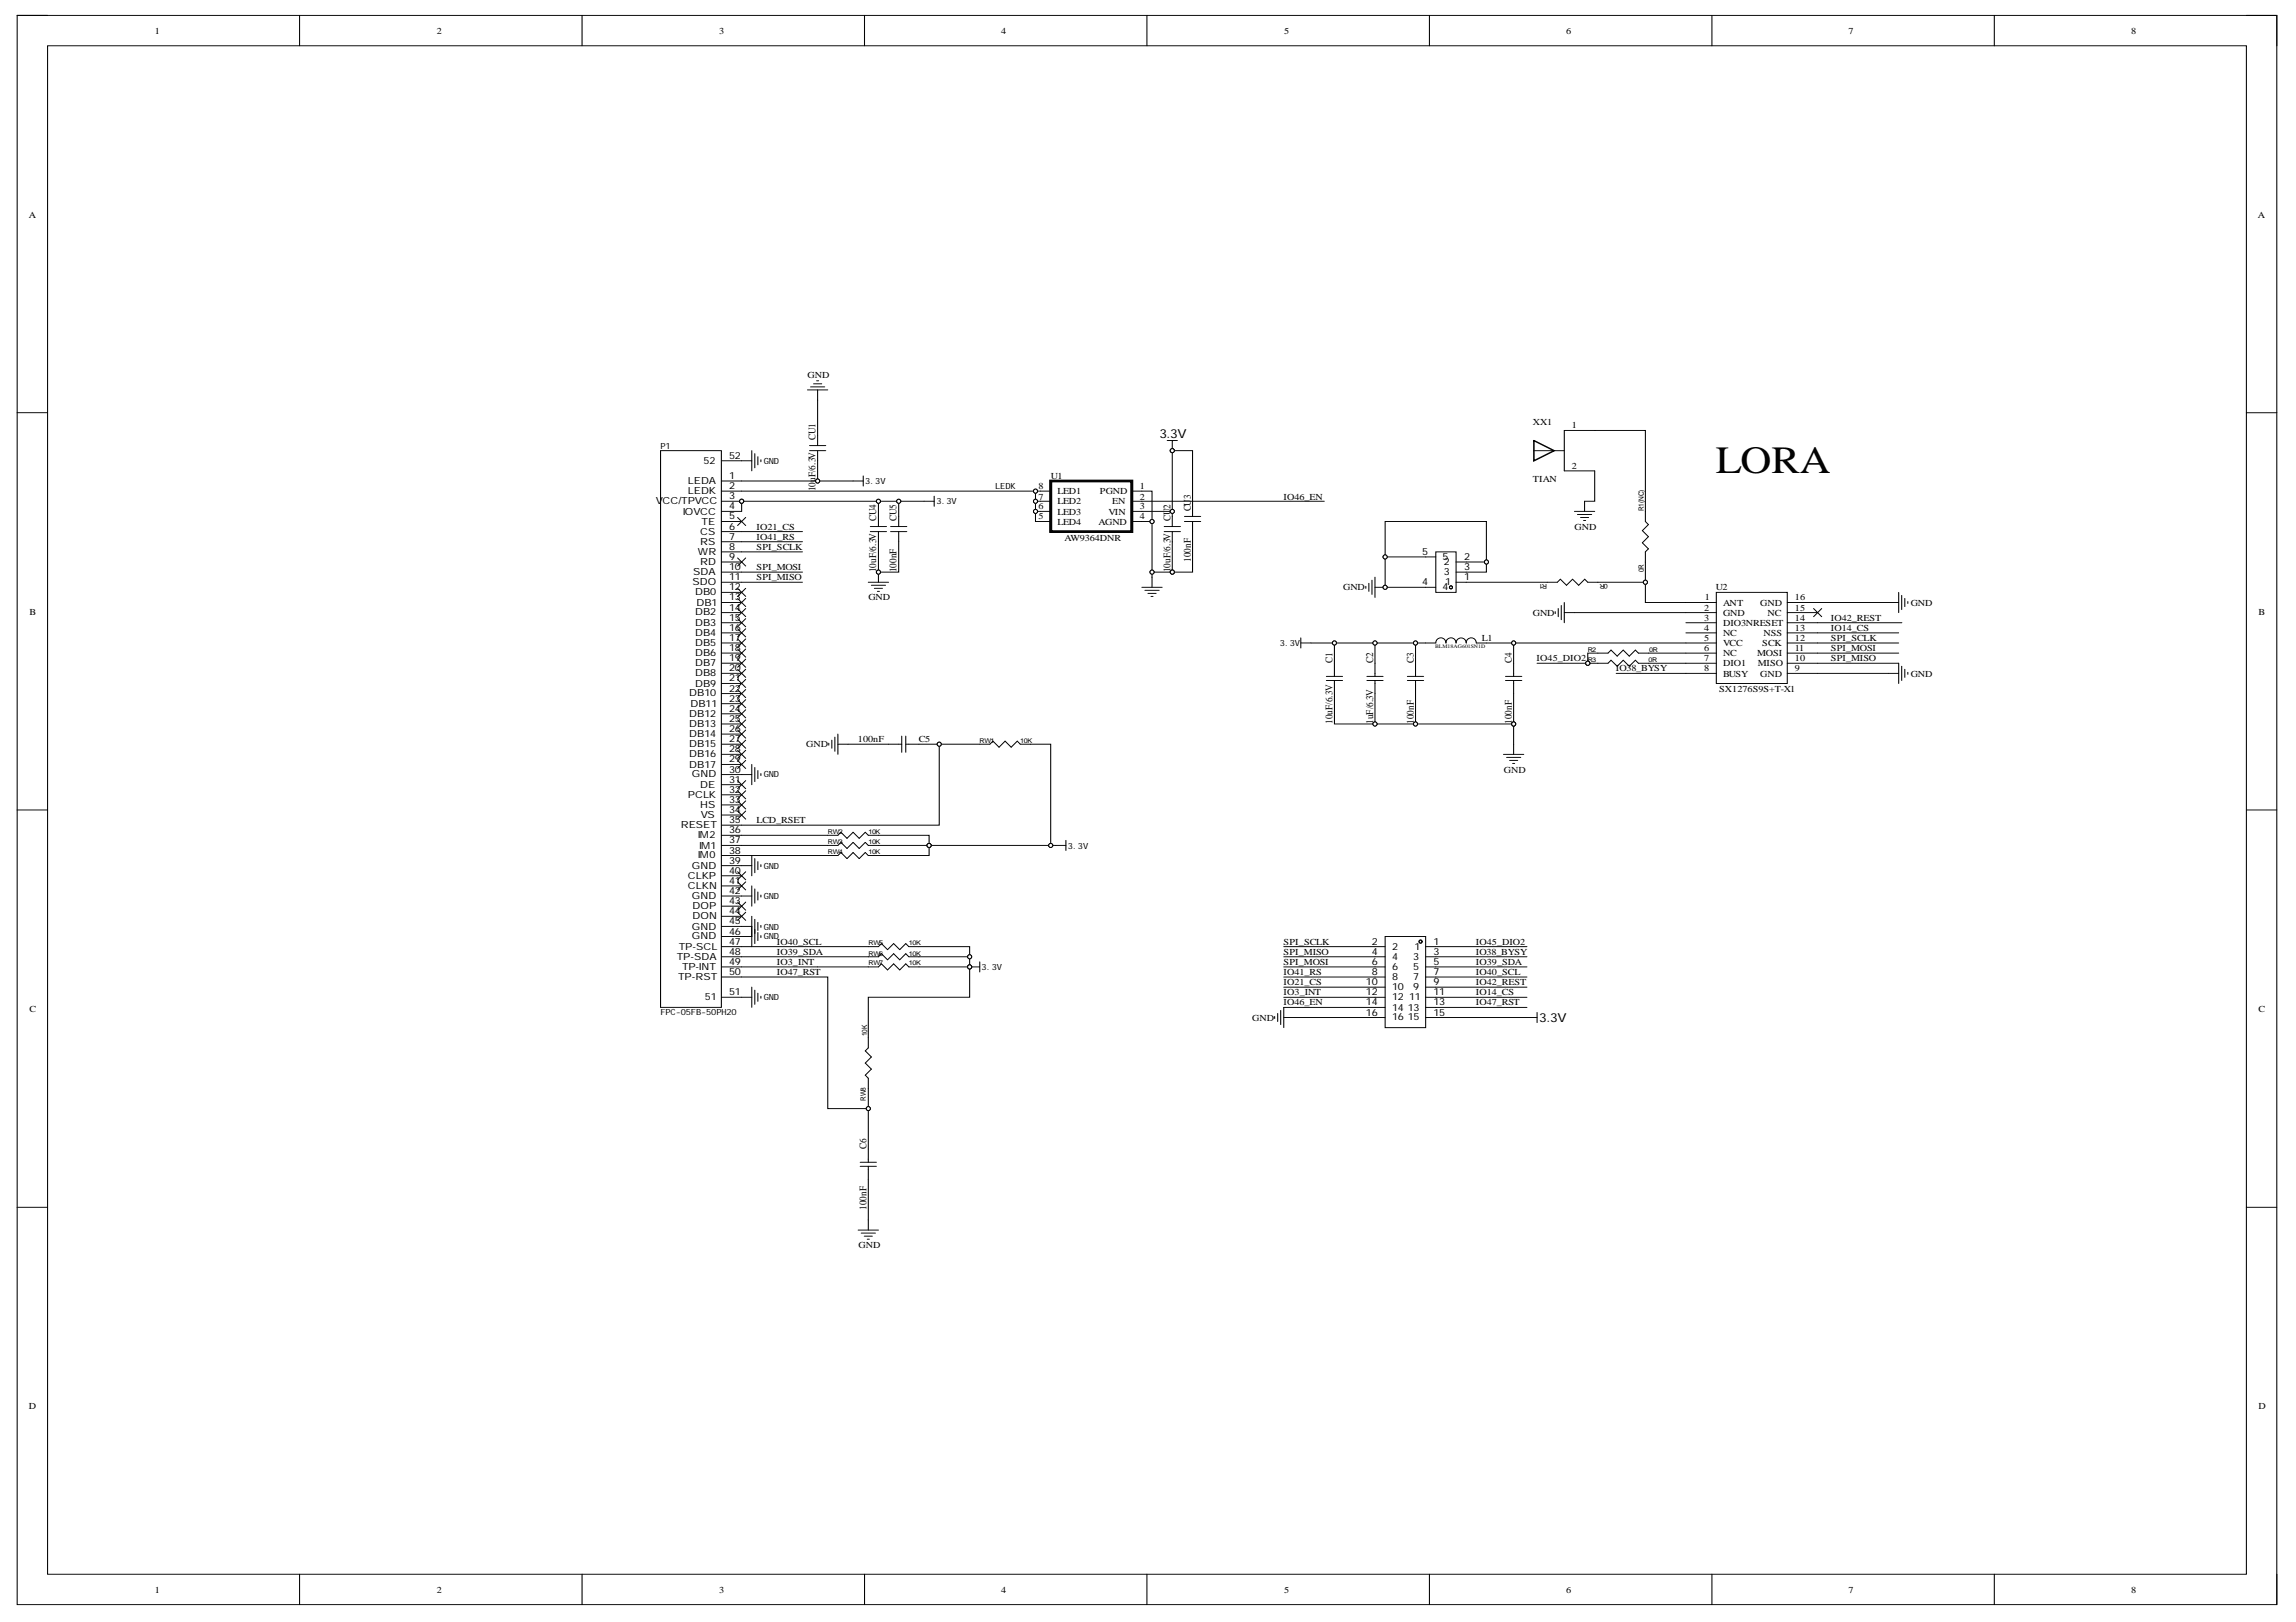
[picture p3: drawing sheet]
<svg xmlns="http://www.w3.org/2000/svg" width="297mm" height="210mm" viewBox="0 0 297 210" stroke-linecap="round" stroke-linejoin="round" font-family="sans-serif">
<defs><g id="words">
<text font-size="5" x="222" y="61.2">LORA</text>
<g font-size="1.6">
<text x="150" y="56.7">3.3V</text>
<text x="199.1" y="132.3">3.3V</text>
</g>
<g font-size="1.3">
<text x="94.3" y="59.3">52</text>
<text x="105.5" y="57" transform="rotate(-90 105.5 57)">CU1</text>
<text x="84.9" y="65.3">V</text>
<text x="85.7" y="65.3">CC/TPVCC</text>
<text x="89" y="62.6">LEDA</text>
<text x="89" y="64">LEDK</text>
<text x="91" y="60">52</text>
<text x="94.3" y="62">1</text>
<text x="94.3" y="63.3">2</text>
<text x="94.3" y="64.6">3</text>
<text x="94.3" y="65.9">4</text>
<text x="105.5" y="63.6" transform="rotate(-90 105.5 63.6)">10uF/6.3V</text>
<text x="151.4" y="65.8" transform="rotate(-90 151.4 65.8)">2</text>
<text x="154.1" y="64.6" transform="rotate(-90 154.1 64.6)">3</text>
<text x="88.3" y="66.6">IOVCC</text>
<text x="90.3" y="71.9">WR</text>
<text x="90.6" y="69.2">CS</text>
<text x="90.6" y="70.5">RS</text>
<text x="90.8" y="67.9">TE</text>
<text x="94.3" y="67.2">5</text>
<text x="94.3" y="68.6">6</text>
<text x="94.3" y="69.8">7</text>
<text x="94.3" y="71.2">8</text>
<text x="113.4" y="67.5" transform="rotate(-90 113.4 67.5)">CU4</text>
<text x="116" y="67.5" transform="rotate(-90 116 67.5)">CU5</text>
<text x="151.4" y="67.5" transform="rotate(-90 151.4 67.5)">CU</text>
<text x="154.1" y="66.2" transform="rotate(-90 154.1 66.2)">CU</text>
<text x="184" y="71.9">5</text>
<text x="89.6" y="75.7">SDO</text>
<text x="89.7" y="74.5">SDA</text>
<text x="89.9" y="77">DB0</text>
<text x="90.6" y="73.1">RD</text>
<text x="94.3" y="72.4">9</text>
<text x="94.3" y="73.8">10</text>
<text x="94.3" y="75.1">11</text>
<text x="94.3" y="76.4">12</text>
<text x="94.3" y="77.7">13</text>
<text x="113.4" y="74" transform="rotate(-90 113.4 74)">10uF/6.3V</text>
<text x="116" y="74" transform="rotate(-90 116 74)">100nF</text>
<text x="151.4" y="74" transform="rotate(-90 151.4 74)">10uF/6.3V</text>
<text x="154.1" y="72.7" transform="rotate(-90 154.1 72.7)">100nF</text>
<text x="184" y="75.7">4</text>
<text x="186.6" y="76.4">4</text>
<text x="186.6" y="72.4">5</text>
<text x="186.8" y="73.1">2</text>
<text x="186.8" y="74.5">3</text>
<text x="187" y="75.7">1</text>
<text x="189.4" y="75.1">1</text>
<text x="189.4" y="72.4">2</text>
<text x="189.4" y="73.8">3</text>
<text x="89.9" y="79.6">DB2</text>
<text x="89.9" y="81">DB3</text>
<text x="89.9" y="82.2">DB4</text>
<text x="89.9" y="83.6">DB5</text>
<text x="90.1" y="78.4">DB1</text>
<text x="94.3" y="79">14</text>
<text x="94.3" y="80.3">15</text>
<text x="94.3" y="81.7">16</text>
<text x="94.3" y="82.9">17</text>
<text x="89.9" y="84.9">DB6</text>
<text x="89.9" y="86.2">DB7</text>
<text x="89.9" y="87.5">DB8</text>
<text x="89.9" y="88.8">DB9</text>
<text x="94.3" y="84.3">18</text>
<text x="94.3" y="85.5">19</text>
<text x="94.3" y="86.9">20</text>
<text x="94.3" y="88.2">21</text>
<text x="94.3" y="89.5">22</text>
<text x="172.4" y="85.8" transform="rotate(-90 172.4 85.8)">C1</text>
<text x="177.7" y="85.8" transform="rotate(-90 177.7 85.8)">C2</text>
<text x="182.9" y="85.8" transform="rotate(-90 182.9 85.8)">C3</text>
<text x="195.6" y="85.8" transform="rotate(-90 195.6 85.8)">C4</text>
<text x="89.2" y="90.1">DB10</text>
<text x="89.2" y="92.7">DB12</text>
<text x="89.2" y="94.1">DB13</text>
<text x="89.2" y="95.4">DB14</text>
<text x="89.3" y="91.5">DB11</text>
<text x="94.3" y="90.8">23</text>
<text x="94.3" y="92.1">24</text>
<text x="94.3" y="93.4">25</text>
<text x="94.3" y="94.8">26</text>
<text x="172.4" y="93.7" transform="rotate(-90 172.4 93.7)">10uF/6.3V</text>
<text x="177.7" y="93.7" transform="rotate(-90 177.7 93.7)">1uF/6.3V</text>
<text x="182.9" y="93.7" transform="rotate(-90 182.9 93.7)">100nF</text>
<text x="195.6" y="93.7" transform="rotate(-90 195.6 93.7)">100nF</text>
<text x="89.2" y="96.7">DB15</text>
<text x="89.2" y="98">DB16</text>
<text x="89.2" y="99.3">DB17</text>
<text x="89.5" y="100.6">GND</text>
<text x="90.6" y="101.9">DE</text>
<text x="94.3" y="96">27</text>
<text x="94.3" y="97.4">28</text>
<text x="94.3" y="98.6">29</text>
<text x="94.3" y="100">30</text>
<text x="94.3" y="101.3">31</text>
<text x="88.1" y="107.2">RESET</text>
<text x="89" y="103.2">PCLK</text>
<text x="90.6" y="104.6">HS</text>
<text x="90.7" y="105.8">VS</text>
<text x="94.3" y="102.6">32</text>
<text x="94.3" y="103.9">33</text>
<text x="94.3" y="105.2">34</text>
<text x="94.3" y="106.5">35</text>
<text x="94.3" y="107.9">36</text>
<text x="89" y="113.7">CLKP</text>
<text x="89.5" y="112.4">GND</text>
<text x="90.3" y="108.5">IM2</text>
<text x="90.3" y="111.1">IM0</text>
<text x="90.4" y="109.8">IM1</text>
<text x="94.3" y="109.1">37</text>
<text x="94.3" y="110.5">38</text>
<text x="94.3" y="111.8">39</text>
<text x="94.3" y="113.1">40</text>
<text x="89" y="115">CLKN</text>
<text x="89.5" y="116.3">GND</text>
<text x="89.6" y="117.7">DOP</text>
<text x="89.6" y="118.9">DON</text>
<text x="94.3" y="114.4">41</text>
<text x="94.3" y="115.7">42</text>
<text x="94.3" y="117">43</text>
<text x="94.3" y="118.3">44</text>
<text x="94.3" y="119.6">45</text>
<text x="87.6" y="124.2">TP-SDA</text>
<text x="87.8" y="122.9">TP-SCL</text>
<text x="88.2" y="125.5">TP-INT</text>
<text x="89.5" y="120.3">GND</text>
<text x="89.5" y="121.6">GND</text>
<text x="94.3" y="121">46</text>
<text x="94.3" y="122.2">47</text>
<text x="94.3" y="123.6">48</text>
<text x="94.3" y="124.9">49</text>
<text x="177.5" y="124.9">6</text>
<text x="177.5" y="123.6">4</text>
<text x="177.5" y="122.2">2</text>
<text x="180.1" y="125.5">6</text>
<text x="180.1" y="124.2">4</text>
<text x="180.1" y="122.9">2</text>
<text x="182.8" y="124.2">3</text>
<text x="182.8" y="125.5">5</text>
<text x="183" y="122.9">1</text>
<text x="185.4" y="122.2">1</text>
<text x="185.4" y="123.6">3</text>
<text x="185.4" y="124.9">5</text>
<text x="87.7" y="126.8">TP-RST</text>
<text x="91.2" y="129.4">51</text>
<text x="94.3" y="126.2">50</text>
<text x="94.3" y="128.8">51</text>
<text x="176.7" y="131.4">16</text>
<text x="176.7" y="130.1">14</text>
<text x="176.7" y="128.8">12</text>
<text x="176.7" y="127.5">10</text>
<text x="177.5" y="126.2">8</text>
<text x="180.1" y="130.8">14</text>
<text x="180.1" y="129.4">12</text>
<text x="180.1" y="128.2">10</text>
<text x="180.1" y="126.8">8</text>
<text x="182.1" y="130.8">13</text>
<text x="182.3" y="129.4">11</text>
<text x="182.8" y="126.8">7</text>
<text x="182.8" y="128.2">9</text>
<text x="185.4" y="126.2">7</text>
<text x="185.4" y="127.5">9</text>
<text x="185.4" y="128.8">11</text>
<text x="185.4" y="130.1">13</text>
<text x="185.4" y="131.4">15</text>
<text x="180.1" y="132">16</text>
<text x="182.1" y="132">15</text>
<text x="112.1" y="148.7" transform="rotate(-90 112.1 148.7)">C6</text>
<text x="112.1" y="156.6" transform="rotate(-90 112.1 156.6)">100nF</text>
</g>
<g font-size="1.2">
<text x="20" y="4.4">1</text>
<text x="56.5" y="4.4">2</text>
<text x="93.1" y="4.4">3</text>
<text x="129.5" y="4.4">4</text>
<text x="166.1" y="4.4">5</text>
<text x="202.6" y="4.4">6</text>
<text x="239.2" y="4.4">7</text>
<text x="275.7" y="4.4">8</text>
<text x="3.7" y="28.1">A</text>
<text x="292.1" y="28.1">A</text>
<text x="104.5" y="48.9">GND</text>
<text x="198.3" y="55">XX1</text>
<text x="203.4" y="55.5">1</text>
<text x="134.3" y="65.9">6</text>
<text x="134.3" y="64.7">7</text>
<text x="134.3" y="63.3">8</text>
<text x="135.9" y="62">U1</text>
<text x="136.8" y="65.3">LED2</text>
<text x="136.8" y="64">LED1</text>
<text x="142.3" y="64">PGND</text>
<text x="143.9" y="65.3">EN</text>
<text x="147.5" y="63.3">1</text>
<text x="147.5" y="64.7">2</text>
<text x="147.5" y="65.9">3</text>
<text x="166.1" y="64.7">IO46_EN</text>
<text x="198.3" y="62.4">TIAN</text>
<text x="203.4" y="60.7">2</text>
<text x="97.9" y="71.2">SPI_SCLK</text>
<text x="97.9" y="69.8">IO41_RS</text>
<text x="97.9" y="68.6">IO21_CS</text>
<text x="134.3" y="67.2">5</text>
<text x="136.8" y="67.9">LED4</text>
<text x="136.8" y="66.6">LED3</text>
<text x="137.7" y="70">AW9364DNR</text>
<text x="142.1" y="67.9">AGND</text>
<text x="143.4" y="66.6">VIN</text>
<text x="147.5" y="67.2">4</text>
<text x="203.7" y="68.6">GND</text>
<text x="97.9" y="73.8">SPI_MOSI</text>
<text x="97.9" y="75.1">SPI_MISO</text>
<text x="112.3" y="77.7">GND</text>
<text x="173.8" y="76.4">GND</text>
<text x="220.5" y="77.7">1</text>
<text x="222" y="76.4">U2</text>
<text x="232.2" y="77.7">16</text>
<text x="3.8" y="79.5">B</text>
<text x="191.7" y="82.9">L1</text>
<text x="198.3" y="79.7">GND</text>
<text x="220.5" y="79">2</text>
<text x="220.5" y="80.3">3</text>
<text x="220.5" y="81.7">4</text>
<text x="220.5" y="82.9">5</text>
<text x="222.9" y="78.4">ANT</text>
<text x="222.9" y="79.7">GND</text>
<text x="222.9" y="81">DIO3NRESET</text>
<text x="222.9" y="82.3">NC</text>
<text x="222.9" y="83.6">VCC</text>
<text x="227.7" y="78.4">GND</text>
<text x="228" y="83.6">SCK</text>
<text x="228.2" y="82.3">NSS</text>
<text x="228.7" y="79.7">NC</text>
<text x="232.2" y="82.9">12</text>
<text x="232.2" y="81.7">13</text>
<text x="232.2" y="80.3">14</text>
<text x="232.2" y="79">15</text>
<text x="236.9" y="81.7">IO14_CS</text>
<text x="236.9" y="82.9">SPI_SCLK</text>
<text x="236.9" y="80.3">IO42_REST</text>
<text x="247.2" y="78.4">GND</text>
<text x="292.2" y="79.5">B</text>
<text x="198.8" y="85.5">IO45_DIO2</text>
<text x="209" y="86.9">IO38_BYSY</text>
<text x="220.5" y="84.3">6</text>
<text x="220.5" y="85.5">7</text>
<text x="220.5" y="86.9">8</text>
<text x="222.4" y="89.5">SX1276S9S+T-X1</text>
<text x="222.9" y="85">NC</text>
<text x="222.9" y="86.2">DIO1</text>
<text x="222.9" y="87.6">BUSY</text>
<text x="227.3" y="85">MOSI</text>
<text x="227.4" y="86.2">MISO</text>
<text x="227.7" y="87.6">GND</text>
<text x="232.2" y="86.9">9</text>
<text x="232.2" y="85.5">10</text>
<text x="232.2" y="84.3">11</text>
<text x="236.9" y="84.3">SPI_MOSI</text>
<text x="236.9" y="85.5">SPI_MISO</text>
<text x="247.2" y="87.6">GND</text>
<text x="104.3" y="96.7">GND</text>
<text x="111" y="96">100nF</text>
<text x="118.9" y="96">C5</text>
<text x="194.6" y="100">GND</text>
<text x="97.9" y="106.5">LCD_RSET</text>
<text x="100.5" y="123.6">IO39_SDA</text>
<text x="100.5" y="122.2">IO40_SCL</text>
<text x="100.5" y="124.9">IO3_INT</text>
<text x="166.1" y="122.2">SPI_SCLK</text>
<text x="166.1" y="123.6">SPI_MISO</text>
<text x="166.1" y="124.9">SPI_MOSI</text>
<text x="190.9" y="122.2">IO45_DIO2</text>
<text x="190.9" y="123.6">IO38_BYSY</text>
<text x="190.9" y="124.9">IO39_SDA</text>
<text x="3.8" y="130.9">C</text>
<text x="100.5" y="126.2">IO47_RST</text>
<text x="166.1" y="128.8">IO3_INT</text>
<text x="166.1" y="130.1">IO46_EN</text>
<text x="166.1" y="127.5">IO21_CS</text>
<text x="166.1" y="126.2">IO41_RS</text>
<text x="190.9" y="126.2">IO40_SCL</text>
<text x="190.9" y="127.5">IO42_REST</text>
<text x="190.9" y="128.8">IO14_CS</text>
<text x="190.9" y="130.1">IO47_RST</text>
<text x="292.2" y="130.9">C</text>
<text x="162" y="132.1">GND</text>
<text x="111.1" y="161.5">GND</text>
<text x="3.7" y="182.3">D</text>
<text x="292.2" y="182.3">D</text>
<text x="20" y="206.1">1</text>
<text x="56.5" y="206.1">2</text>
<text x="93.1" y="206.1">3</text>
<text x="129.5" y="206.1">4</text>
<text x="166.1" y="206.1">5</text>
<text x="202.6" y="206.1">6</text>
<text x="239.2" y="206.1">7</text>
<text x="275.7" y="206.1">8</text>
</g>
<g font-size="1.1">
<text x="85.4" y="58.1">P1</text>
<text x="98.8" y="60">GND</text>
<text x="111.9" y="62.6">3.3V</text>
<text x="121.1" y="65.3">3.3V</text>
<text x="128.8" y="63.3">LEDK</text>
<text x="165.6" y="83.6">3.3V</text>
<text x="98.8" y="100.6">GND</text>
<text x="98.8" y="112.4">GND</text>
<text x="138.1" y="109.8">3.3V</text>
<text x="98.8" y="116.3">GND</text>
<text x="98.8" y="120.3">GND</text>
<text x="98.8" y="121.6">GND</text>
<text x="127" y="125.5">3.3V</text>
<text x="85.4" y="131.4">FPC-05FB-50PH20</text>
<text x="98.8" y="129.4">GND</text>
</g>
<g font-size=".9">
<text x="212.7" y="66.2" transform="rotate(-90 212.7 66.2)">R1(NC)</text>
<text x="212.7" y="74" transform="rotate(-90 212.7 74)">0R</text>
<text x="112.2" y="134.1" transform="rotate(-90 112.2 134.1)">10K</text>
<text x="112" y="142.4" transform="rotate(-90 112 142.4)">RW8</text>
</g>
<g font-size=".8">
<text x="200.2" y="75.6" transform="rotate(-180 200.2 75.6)">R1</text>
<text x="208" y="75.6" transform="rotate(-180 208 75.6)">0R</text>
<text x="205.4" y="84.4">R2</text>
<text x="205.4" y="85.6">R3</text>
<text x="213.3" y="85.6">0R</text>
<text x="213.4" y="84.4">0R</text>
<text x="126.7" y="96.1">RW1</text>
<text x="132" y="96.1">10K</text>
<text x="107.1" y="107.9">RW2</text>
<text x="112.3" y="107.9">10K</text>
<text x="107.1" y="109.2">RW3</text>
<text x="107.1" y="110.6">RW4</text>
<text x="112.3" y="109.2">10K</text>
<text x="112.3" y="110.6">10K</text>
<text x="112.3" y="124.9">RW7</text>
<text x="112.3" y="123.7">RW6</text>
<text x="112.3" y="122.3">RW5</text>
<text x="117.6" y="124.9">10K</text>
<text x="117.6" y="123.7">10K</text>
<text x="117.6" y="122.3">10K</text>
</g>
<text font-size=".7" x="185.7" y="83.9">BLM18AG601SN1D</text>
</g></defs>
<g fill="none" stroke="#000" stroke-width=".13">
<path d="M2.2 2h3.9M2.2 2h292.4v205.7h-292.4zM6.2 5.9h284.4v197.8h-284.4zM38.8 2v3.9M75.3 2v3.9M111.8 2v3.9M148.4 2v3.9M184.9 2v3.9M221.5 2v3.9M258 2v3.9M290.6 2h4v3.9M2.2 53.4h3.9"/>
<path d="M290.6 53.4h4M2.2 104.8h3.9M290.6 104.8h4M2.2 156.2h3.9M290.6 156.2h4M38.8 203.7v4M75.3 203.7v4M111.8 203.7v4M148.4 203.7v4M184.9 203.7v4M221.5 203.7v4M258 203.7v4"/>
<path d="M294.6 203.7v4"/>
</g>
<circle cx="95.9" cy="64.9" r=".26" fill="#fff"/>
<circle cx="95.9" cy="64.9" r=".26" fill="none" stroke="#000" stroke-width=".13"/>
<path d="M85.5 58.3h7.8v72.1h-7.8z" fill-rule="evenodd" fill="#fff"/>
<path d="M85.5 58.3h7.8v72.1h-7.8zM93.3 62.2h2.6M93.3 63.6h2.6M93.3 64.9h2.6" fill="none" stroke="#000" stroke-width=".13"/>
<circle cx="95.9" cy="64.9" r=".26" fill="#fff"/>
<g fill="none" stroke="#000" stroke-width=".13">
<path d="M93.3 59.6h4M97.3 58.3v2.6M97.7 58.7v1.8M98 59.1v1.1M98.4 59.5v.3M151 57h1.3M151.7 57v1.3M93.3 66.2h2.6M93.3 67.5h2.6M93.3 68.8h2.6M93.3 70.1h2.6M93.3 71.4h2.6"/>
<path d="M93.3 72.7h2.6M93.3 74h2.6M93.3 75.3h2.6M93.3 76.7h2.6M93.3 78h2.6M93.3 79.3h2.6M95.4 67l1.1 1M95.4 76.1l1.1 1.1M95.4 77.4l1.1 1.1M95.4 78.8l1.1 1M95.4 72.2l1.1 1.1M96.5 67l-1.1 1"/>
<path d="M96.5 76.1l-1.1 1.1M96.5 77.4l-1.1 1.1M96.5 78.8l-1.1 1M96.5 72.2l-1.1 1.1M110.4 62.2h1.3M111.7 61.6v1.3M119.5 64.9h1.4M120.9 64.2v1.3M134.6 66.2h1.3M134.6 67.5h1.3M134.6 64.9h1.3M134.6 63.6h1.3"/>
<path d="M146.4 66.2h1.3M146.4 67.5h1.3M146.4 64.9h1.3M146.4 63.6h1.3M93.3 80.6h2.6M93.3 81.9h2.6M93.3 83.2h2.6M93.3 84.5h2.6M93.3 85.8h2.6M93.3 87.1h2.6M93.3 88.4h2.6M93.3 89.8h2.6"/>
<path d="M93.3 91.1h2.6M93.3 92.4h2.6M93.3 93.7h2.6M93.3 95h2.6M93.3 96.3h2.6M93.3 97.6h2.6M93.3 98.9h2.6M95.4 80.1l1.1 1M95.4 81.4l1.1 1M95.4 82.7l1.1 1M95.4 84l1.1 1M95.4 85.3l1.1 1.1"/>
<path d="M95.4 86.6l1.1 1.1M95.4 87.9l1.1 1.1M95.4 89.2l1.1 1.1M95.4 90.5l1.1 1.1M95.4 91.9l1.1 1M95.4 93.2l1.1 1M95.4 94.5l1.1 1M95.4 95.8l1.1 1M95.4 97.1l1.1 1M95.4 98.4l1.1 1.1M96.5 80.1l-1.1 1M96.5 81.4l-1.1 1"/>
<path d="M96.5 82.7l-1.1 1M96.5 84l-1.1 1M96.5 85.3l-1.1 1.1M96.5 86.6l-1.1 1.1M96.5 87.9l-1.1 1.1M96.5 89.2l-1.1 1.1M96.5 90.5l-1.1 1.1M96.5 91.9l-1.1 1M96.5 93.2l-1.1 1M96.5 94.5l-1.1 1M96.5 95.8l-1.1 1M96.5 97.1l-1.1 1"/>
<path d="M96.5 98.4l-1.1 1.1M97.3 98.9v2.6M97.7 99.3v1.9M98 99.7v1.1M93.3 100.2h4M93.3 101.5h2.6M93.3 102.9h2.6M93.3 104.2h2.6M93.3 105.5h2.6M93.3 106.8h2.6M93.3 108.1h2.6M93.3 109.4h2.6"/>
<path d="M93.3 110.7h2.6M93.3 112h4M93.3 113.3h2.6M93.3 114.6h2.6M93.3 116h4M93.3 117.3h2.6M93.3 118.6h2.6M93.3 119.9h4M95.4 101l1.1 1.1M95.4 102.3l1.1 1.1M95.4 103.6l1.1 1.1M95.4 105l1.1 1"/>
<path d="M95.4 112.8l1.1 1.1M95.4 114.1l1.1 1.1M95.4 116.7l1.1 1.1M95.4 118.1l1.1 1M96.5 101l-1.1 1.1M96.5 102.3l-1.1 1.1M96.5 103.6l-1.1 1.1M96.5 105l-1.1 1M96.5 112.8l-1.1 1.1M96.5 114.1l-1.1 1.1M96.5 116.7l-1.1 1.1M96.5 118.1l-1.1 1"/>
<path d="M97.3 110.7v2.6M97.3 114.6v2.7M97.3 118.6v3.9M97.7 111.1v1.8M97.7 115v1.9M97.7 119v3.1M98 111.5v1M98 115.4v1.1M98 119.4v1M98.4 100.1v.3M98.4 111.9v.3M98.4 115.8v.3"/>
<path d="M98.4 119.8v.2M136.6 109.4h1.3M137.9 108.7v1.4M93.3 121.2h4M93.3 122.5h2.6M93.3 123.8h2.6M93.3 125.1h2.6M93.3 126.4h2.6M93.3 129.1h4M97.3 127.7v2.7M97.7 128.1v1.9M98 120.7v1"/>
<path d="M98 128.5v1.1M98.4 121.1v.2M98.4 128.9v.3"/>
<circle cx="95.9" cy="64.9" r=".26"/>
</g>
<path d="M135.9 62.2h10.5v6.6h-10.5z" fill="none" stroke="#000" stroke-width=".37"/>
<circle cx="151.7" cy="58.3" r=".26" fill="#fff"/>
<g fill="none" stroke="#000" stroke-width=".13">
<path d="M112.3 75.3h2.7M112.6 68.1h2.1M112.6 68.8h2.1M112.7 75.7h1.9M113.1 76.1h1.1M113.5 76.5h.3M113.6 66.8v1.3M113.6 68.8v1.3M113.6 74v1.3M147.7 76h2.6M148.1 76.4h1.9M148.5 76.8h1.1"/>
<path d="M148.9 77.2h.3M149 74.7v1.3"/>
<circle cx="151.7" cy="58.3" r=".26"/>
</g>
<circle cx="113.6" cy="74" r=".26" fill="#fff"/>
<g fill="none" stroke="#000" stroke-width=".13">
<path d="M104.5 50.5h2.6M104.7 57.7h2.1M104.7 58.3h2.1M104.9 50.1h1.8M105.3 49.7h1M105.7 49.3h.2M105.8 50.5v1.3M105.8 56.4v1.3M105.8 58.3v1.3M115.2 68.1h2.1M115.2 68.8h2.1M116.3 66.8v1.3"/>
<path d="M116.3 68.8v1.3M150.6 68.1h2.1M150.6 68.8h2.1M151.7 66.8v1.3M151.7 68.8v1.3M153.2 66.8h2.1M153.2 67.5h2.1M154.3 65.5v1.3M154.3 67.5v1.3M107.1 108.1h1.3l.4-.4 .8 .8 .8-.8 .8 .8 .7-.8 .4 .4h1.3M107.1 109.4h1.3l.4-.4 .8 .8 .8-.8 .8 .8 .7-.8 .4 .4h1.3M107.1 110.7h1.3l.4-.4 .8 .8 .8-.8 .8 .8 .7-.8 .4 .4h1.3"/>
<path d="M112.3 125.1h1.3l.4-.4 .8 .8 .8-.8 .8 .8 .8-.8 .4 .4h1.3M125.4 125.1h1.4M126.8 124.5v1.3M177.9 122.5h1.3M177.9 131.7h1.3M177.9 123.8h1.3M177.9 130.4h1.3M177.9 125.1h1.3M177.9 129.1h1.3M177.9 126.4h1.3M177.9 127.7h1.3M179.2 121.2h5.2v11.8h-5.2z"/>
<path d="M184.4 122.5h1.4M184.4 131.7h1.4M184.4 123.8h1.4M184.4 130.4h1.4M184.4 125.1h1.4M184.4 129.1h1.4M184.4 126.4h1.4M184.4 127.7h1.4"/>
<circle cx="113.6" cy="74" r=".26"/>
<circle cx="183.8" cy="121.8" r=".2"/>
</g>
<circle cx="125.4" cy="125.1" r=".26" fill="#fff"/>
<circle cx="125.4" cy="125.1" r=".26" fill="none" stroke="#000" stroke-width=".13"/>
<path d="M222 76.7h9.2v11.8h-9.2z" fill-rule="evenodd" fill="#fff"/>
<g fill="none" stroke="#000" stroke-width=".13">
<path d="M198.4 58.3h4M206.3 55.7h-3.9v5.2h3.9M176.7 75.9v.2M177.1 75.5v1M177.5 75.1v1.8M177.9 74.7v2.6M177.9 76h1.3M184.4 76h1.4M184.4 72.1h1.4M185.8 71.4h2.6v5.3h-2.6zM187.6 75.9h.3v.2h-.3zM188.4 75.3h1.3"/>
<path d="M188.4 72.7h1.3M188.4 74h1.3M200.2 75.3h1.3l.4-.3 .8 .7 .7-.7 .8 .7 .8-.7 .4 .3h1.3M201.2 79.2v.2M201.6 78.8v1M202 78.4v1.8M202.4 79.3h1.3M202.4 78v2.6M203.7 66.2h2.6M204.1 66.6h1.8M204.5 67h1M204.9 67.4h.2"/>
<path d="M205 64.9v1.3M212.9 66.2v1.3l.4 .4-.8 .8 .8 .8-.8 .7 .8 .8-.4 .4v1.3M218.1 78h3.9M218.1 79.3h3.9M222 76.7h9.2v11.8h-9.2zM231.2 78h3.9M231.2 79.3h3.9M234.6 78.8l1.1 1M235.7 78.8l-1.1 1M244.3 78h1.3M245.6 76.7v2.6M246 77v1.9"/>
<path d="M246.4 77.4v1.1M246.8 77.8v.3M107.2 96.2v.2M107.6 95.8v1M108 95.4v1.8M108.4 96.3h1.3M108.4 95v2.6M115 96.3h1.7M116.7 95.3v2.1M117.2 96.3h1.7M117.2 95.3v2.1M126.8 96.3h1.3l.4-.4 .7 .8 .8-.8 .8 .8 .8-.8 .4 .4h1.3"/>
<path d="M168.3 83.2h1.3M168.3 82.5v1.4M171.6 87.5h2.1M171.6 88.1h2.1M172.6 85.8v1.7M172.6 88.1v1.7M176.8 87.5h2.1M176.8 88.1h2.1M177.9 85.8v1.7M177.9 88.1v1.7M182.1 87.5h2.1M182.1 88.1h2.1"/>
<path d="M183.1 85.8v1.7M183.1 88.1v1.7M184.4 83.2h1.4a.66 .66 0 0 1 .6-.7 .66 .66 0 0 1 .7 .7 .66 .66 0 0 1 .6-.7 .66 .66 0 0 1 .7 .7 .66 .66 0 0 1 .6-.6 .66 .66 0 0 1 .7 .6 .65 .65 0 0 1 .6-.7 .65 .65 0 0 1 .7 .7h1.3M194.5 97.6h2.6M194.8 87.5h2.1M194.8 88.1h2.1M194.9 98h1.8M195.3 98.4h1M195.7 98.8h.3M195.8 85.8v1.7M195.8 88.1v1.7M195.8 96.3v1.3"/>
<path d="M218.1 80.6h3.9M218.1 81.9h3.9M218.1 83.2h3.9M218.1 84.5h3.9M218.1 85.8h3.9M218.1 87.1h3.9M231.2 80.6h3.9M231.2 81.9h3.9M231.2 83.2h3.9M231.2 84.5h3.9M231.2 85.8h3.9M231.2 87.1h3.9"/>
<path d="M244.3 87.1h1.3M245.6 85.8v2.7M246 86.2v1.9M246.4 86.6v1.1M246.8 87v.3M112.3 134.3v1.3l-.4 .4 .8 .8-.8 .8 .8 .8-.8 .7 .4 .4v1.3M112.3 123.8h1.3l.4-.4 .8 .8 .8-.8 .8 .8 .8-.8 .4 .4h1.3M112.3 122.5h1.3l.4-.4 .8 .8 .8-.8 .8 .8 .8-.8 .4 .4h1.3M164.9 131.5v.3M165.3 131.2v1M165.7 130.8v1.8M166.1 130.4v2.6"/>
<path d="M166.1 131.7h1.3M197.5 131.7h1.4M198.9 131v1.3M111 159.2h2.6M111.3 150.9h2.1M111.3 150.4h2.1M111.4 159.6h1.9M111.8 160h1.1M112.3 148.7v1.7M112.3 150.9v1.7M112.3 157.9v1.3M112.2 160.4h.3"/>
</g>
<path d="M198.4 57l2.7 1.3-2.7 1.3z" fill="none" stroke="#000" stroke-width=".19"/>
<circle cx="179.2" cy="76" r=".26" fill="#fff"/>
<g fill="none" stroke="#000" stroke-width=".13">
<path d="M206.7 84.5h1.3l.4-.4 .8 .8 .8-.8 .8 .8 .8-.8 .4 .4h1.3M206.7 85.8h1.3l.4-.4 .8 .8 .8-.8 .8 .8 .8-.8 .4 .4h1.3"/>
<circle cx="179.2" cy="76" r=".26"/>
</g>
<circle cx="205.4" cy="85.8" r=".26" fill="#fff"/>
<g fill="none" stroke="#000" stroke-width=".13">
<path d="M195.8 83.2v2.6"/>
<circle cx="205.4" cy="85.8" r=".26"/>
</g>
<circle cx="195.8" cy="83.2" r=".26" fill="#fff"/>
<g fill="none" stroke="#000" stroke-width=".13">
<path d="M95.9 126.4h11.2v17.1h5.2"/>
<circle cx="195.8" cy="83.2" r=".26"/>
</g>
<circle cx="112.3" cy="143.5" r=".26" fill="#fff"/>
<g fill="none" stroke="#000" stroke-width=".13">
<path d="M121.5 96.3v10.5h-25.6M95.9 110.7h11.2M95.9 109.4h11.2M95.9 108.1h11.2M95.9 125.1h9.9M95.9 123.8h16.4M95.9 122.5h16.4"/>
<circle cx="112.3" cy="143.5" r=".26"/>
</g>
<circle cx="121.5" cy="96.3" r=".26" fill="#fff"/>
<g fill="none" stroke="#000" stroke-width=".13">
<path d="M95.9 75.3h7.9M95.9 74h7.9M95.9 71.4h7.9M95.9 70.1h7.9M95.9 68.8h7.9M119.5 64.9h-23.6v1.3"/>
<circle cx="121.5" cy="96.3" r=".26"/>
</g>
<circle cx="95.9" cy="64.9" r=".26" fill="#fff"/>
<circle cx="95.9" cy="64.9" r=".26" fill="none" stroke="#000" stroke-width=".13"/>
<circle cx="113.6" cy="64.9" r=".26" fill="#fff"/>
<circle cx="113.6" cy="64.9" r=".26" fill="none" stroke="#000" stroke-width=".13"/>
<circle cx="116.3" cy="64.9" r=".26" fill="#fff"/>
<g fill="none" stroke="#000" stroke-width=".13">
<path d="M95.9 63.6h38.1"/>
<circle cx="116.3" cy="64.9" r=".26"/>
</g>
<circle cx="134" cy="63.6" r=".26" fill="#fff"/>
<g fill="none" stroke="#000" stroke-width=".13">
<path d="M95.9 62.2h14.5"/>
<circle cx="134" cy="63.6" r=".26"/>
</g>
<circle cx="105.8" cy="62.2" r=".26" fill="#fff"/>
<g fill="none" stroke="#000" stroke-width=".13">
<path d="M109.7 96.3h5.3M105.8 125.1h6.5M125.4 125.1v4h-13.1v5.2"/>
<circle cx="105.8" cy="62.2" r=".26"/>
</g>
<circle cx="125.4" cy="125.1" r=".26" fill="#fff"/>
<g fill="none" stroke="#000" stroke-width=".13">
<path d="M120.2 109.4v1.3h-6.6"/>
<circle cx="125.4" cy="125.1" r=".26"/>
</g>
<circle cx="120.2" cy="109.4" r=".26" fill="#fff"/>
<g fill="none" stroke="#000" stroke-width=".13">
<path d="M113.6 109.4h22.3"/>
<circle cx="120.2" cy="109.4" r=".26"/>
</g>
<circle cx="120.2" cy="109.4" r=".26" fill="#fff"/>
<circle cx="120.2" cy="109.4" r=".26" fill="none" stroke="#000" stroke-width=".13"/>
<circle cx="135.9" cy="109.4" r=".26" fill="#fff"/>
<g fill="none" stroke="#000" stroke-width=".13">
<path d="M113.6 108.1h6.6v1.3"/>
<circle cx="135.9" cy="109.4" r=".26"/>
</g>
<circle cx="120.2" cy="109.4" r=".26" fill="#fff"/>
<g fill="none" stroke="#000" stroke-width=".13">
<path d="M113.6 70.1v3.9h2.7v-3.9"/>
<circle cx="120.2" cy="109.4" r=".26"/>
</g>
<circle cx="113.6" cy="74" r=".26" fill="#fff"/>
<g fill="none" stroke="#000" stroke-width=".13">
<path d="M118.9 122.5h6.5v2.6h-6.5"/>
<circle cx="113.6" cy="74" r=".26"/>
</g>
<circle cx="125.4" cy="123.8" r=".26" fill="#fff"/>
<circle cx="125.4" cy="123.8" r=".26" fill="none" stroke="#000" stroke-width=".13"/>
<circle cx="125.4" cy="125.1" r=".26" fill="#fff"/>
<g fill="none" stroke="#000" stroke-width=".13">
<path d="M118.9 123.8h6.5"/>
<circle cx="125.4" cy="125.1" r=".26"/>
</g>
<circle cx="125.4" cy="123.8" r=".26" fill="#fff"/>
<g fill="none" stroke="#000" stroke-width=".13">
<path d="M118.9 96.3h7.9"/>
<circle cx="125.4" cy="123.8" r=".26"/>
</g>
<circle cx="121.5" cy="96.3" r=".26" fill="#fff"/>
<g fill="none" stroke="#000" stroke-width=".13">
<path d="M133.3 96.3h2.6v13.1h.7"/>
<circle cx="121.5" cy="96.3" r=".26"/>
</g>
<circle cx="135.9" cy="109.4" r=".26" fill="#fff"/>
<g fill="none" stroke="#000" stroke-width=".13">
<path d="M134.6 63.6h-.6v3.9h.6"/>
<circle cx="135.9" cy="109.4" r=".26"/>
</g>
<circle cx="134" cy="63.6" r=".26" fill="#fff"/>
<circle cx="134" cy="63.6" r=".26" fill="none" stroke="#000" stroke-width=".13"/>
<circle cx="134" cy="64.9" r=".26" fill="#fff"/>
<circle cx="134" cy="64.9" r=".26" fill="none" stroke="#000" stroke-width=".13"/>
<circle cx="134" cy="66.2" r=".26" fill="#fff"/>
<g fill="none" stroke="#000" stroke-width=".13">
<path d="M134 66.2h.6"/>
<circle cx="134" cy="66.2" r=".26"/>
</g>
<circle cx="134" cy="66.2" r=".26" fill="#fff"/>
<g fill="none" stroke="#000" stroke-width=".13">
<path d="M134 64.9h.6"/>
<circle cx="134" cy="66.2" r=".26"/>
</g>
<circle cx="134" cy="64.9" r=".26" fill="#fff"/>
<g fill="none" stroke="#000" stroke-width=".13">
<path d="M147.7 67.5h1.3"/>
<circle cx="134" cy="64.9" r=".26"/>
</g>
<circle cx="149" cy="67.5" r=".26" fill="#fff"/>
<g fill="none" stroke="#000" stroke-width=".13">
<path d="M147.7 66.2h4"/>
<circle cx="149" cy="67.5" r=".26"/>
</g>
<circle cx="151.7" cy="66.2" r=".26" fill="#fff"/>
<g fill="none" stroke="#000" stroke-width=".13">
<path d="M147.7 63.6h1.3v11.1M147.7 64.9h23.6"/>
<circle cx="151.7" cy="66.2" r=".26"/>
</g>
<circle cx="149" cy="67.5" r=".26" fill="#fff"/>
<circle cx="149" cy="67.5" r=".26" fill="none" stroke="#000" stroke-width=".13"/>
<circle cx="149" cy="74" r=".26" fill="#fff"/>
<g fill="none" stroke="#000" stroke-width=".13">
<path d="M149 74h2.7"/>
<circle cx="149" cy="74" r=".26"/>
</g>
<circle cx="151.7" cy="74" r=".26" fill="#fff"/>
<circle cx="151.7" cy="74" r=".26" fill="none" stroke="#000" stroke-width=".13"/>
<circle cx="149" cy="74" r=".26" fill="#fff"/>
<g fill="none" stroke="#000" stroke-width=".13">
<path d="M154.3 68.8v5.2h-2.6"/>
<circle cx="149" cy="74" r=".26"/>
</g>
<circle cx="151.7" cy="74" r=".26" fill="#fff"/>
<g fill="none" stroke="#000" stroke-width=".13">
<path d="M151.7 58.3h2.6v7.2"/>
<circle cx="151.7" cy="74" r=".26"/>
</g>
<circle cx="151.7" cy="58.3" r=".26" fill="#fff"/>
<g fill="none" stroke="#000" stroke-width=".13">
<path d="M169.6 83.2h14.8M166.1 130.4h11.8M166.1 129.1h11.8M166.1 127.7h11.8M166.1 126.4h11.8M166.1 125.1h11.8M166.1 123.8h11.8M166.1 122.5h11.8M167.4 131.7h10.5"/>
<circle cx="151.7" cy="58.3" r=".26"/>
</g>
<circle cx="172.6" cy="83.2" r=".26" fill="#fff"/>
<circle cx="172.6" cy="83.2" r=".26" fill="none" stroke="#000" stroke-width=".13"/>
<circle cx="177.9" cy="83.2" r=".26" fill="#fff"/>
<circle cx="177.9" cy="83.2" r=".26" fill="none" stroke="#000" stroke-width=".13"/>
<circle cx="183.1" cy="83.2" r=".26" fill="#fff"/>
<g fill="none" stroke="#000" stroke-width=".13">
<path d="M172.6 89.8v3.9h23.2"/>
<circle cx="183.1" cy="83.2" r=".26"/>
</g>
<circle cx="177.9" cy="93.7" r=".26" fill="#fff"/>
<circle cx="177.9" cy="93.7" r=".26" fill="none" stroke="#000" stroke-width=".13"/>
<circle cx="183.1" cy="93.7" r=".26" fill="#fff"/>
<circle cx="183.1" cy="93.7" r=".26" fill="none" stroke="#000" stroke-width=".13"/>
<circle cx="195.8" cy="93.7" r=".26" fill="#fff"/>
<g fill="none" stroke="#000" stroke-width=".13">
<path d="M184.4 72.1h-5.2v3.9h5.2"/>
<circle cx="195.8" cy="93.7" r=".26"/>
</g>
<circle cx="179.2" cy="72.1" r=".26" fill="#fff"/>
<circle cx="179.2" cy="72.1" r=".26" fill="none" stroke="#000" stroke-width=".13"/>
<circle cx="179.2" cy="76" r=".26" fill="#fff"/>
<g fill="none" stroke="#000" stroke-width=".13">
<path d="M179.2 72.1v-4.6h13.1v5.2h-2.6"/>
<circle cx="179.2" cy="76" r=".26"/>
</g>
<circle cx="192.3" cy="72.7" r=".26" fill="#fff"/>
<circle cx="192.3" cy="72.7" r=".26" fill="none" stroke="#000" stroke-width=".13"/>
<circle cx="179.2" cy="72.1" r=".26" fill="#fff"/>
<g fill="none" stroke="#000" stroke-width=".13">
<path d="M189.7 75.3h10.5M192.3 72.7v1.3h-2.6M185.8 131.7h11.7M185.8 130.4h11.7M185.8 129.1h11.7M185.8 127.7h11.7M185.8 126.4h11.7M185.8 125.1h11.7M185.8 123.8h11.7M185.8 122.5h11.7"/>
<circle cx="179.2" cy="72.1" r=".26"/>
</g>
<circle cx="192.3" cy="72.7" r=".26" fill="#fff"/>
<g fill="none" stroke="#000" stroke-width=".13">
<path d="M192.3 83.2h25.8"/>
<circle cx="192.3" cy="72.7" r=".26"/>
</g>
<circle cx="195.8" cy="83.2" r=".26" fill="#fff"/>
<g fill="none" stroke="#000" stroke-width=".13">
<path d="M198.9 85.8h7.8"/>
<circle cx="195.8" cy="83.2" r=".26"/>
</g>
<circle cx="205.4" cy="85.8" r=".26" fill="#fff"/>
<g fill="none" stroke="#000" stroke-width=".13">
<path d="M203.7 79.3h14.4M206.3 60.9v4h-1.3M206.7 84.5h-1.3v1.3"/>
<circle cx="205.4" cy="85.8" r=".26"/>
</g>
<circle cx="205.4" cy="85.8" r=".26" fill="#fff"/>
<g fill="none" stroke="#000" stroke-width=".13">
<path d="M206.3 55.7h6.6v10.5M206.7 75.3h6.2"/>
<circle cx="205.4" cy="85.8" r=".26"/>
</g>
<circle cx="212.9" cy="75.3" r=".26" fill="#fff"/>
<g fill="none" stroke="#000" stroke-width=".13">
<path d="M212.9 72.7v5.3h5.2M209.1 87.1h9"/>
<circle cx="212.9" cy="75.3" r=".26"/>
</g>
<circle cx="212.9" cy="75.3" r=".26" fill="#fff"/>
<g fill="none" stroke="#000" stroke-width=".13">
<path d="M105.8 59.6v2.6M235.1 78h9.2M213.3 85.8h4.8M213.3 84.5h4.8M235.1 85.8h10.5M235.1 84.5h10.5M235.1 87.1h9.2M235.1 83.2h10.5M235.1 81.9h10.5M235.1 80.6h10.9"/>
<circle cx="212.9" cy="75.3" r=".26"/>
</g>
<circle cx="105.8" cy="62.2" r=".26" fill="#fff"/>
<g fill="none" stroke="#000" stroke-width=".13">
<path d="M105.8 51.8v4.6M112.3 140.8v7.9M112.3 152.6v5.3"/>
<circle cx="105.8" cy="62.2" r=".26"/>
</g>
<circle cx="112.3" cy="143.5" r=".26" fill="#fff"/>
<g fill="none" stroke="#000" stroke-width=".13">
<path d="M113.6 64.9v1.9"/>
<circle cx="112.3" cy="143.5" r=".26"/>
</g>
<circle cx="113.6" cy="64.9" r=".26" fill="#fff"/>
<g fill="none" stroke="#000" stroke-width=".13">
<path d="M116.3 64.9v1.9"/>
<circle cx="113.6" cy="64.9" r=".26"/>
</g>
<circle cx="116.3" cy="64.9" r=".26" fill="#fff"/>
<g fill="none" stroke="#000" stroke-width=".13">
<path d="M151.7 70.1v3.9"/>
<circle cx="116.3" cy="64.9" r=".26"/>
</g>
<circle cx="151.7" cy="74" r=".26" fill="#fff"/>
<g fill="none" stroke="#000" stroke-width=".13">
<path d="M151.7 58.3v8.5"/>
<circle cx="151.7" cy="74" r=".26"/>
</g>
<circle cx="151.7" cy="66.2" r=".26" fill="#fff"/>
<circle cx="151.7" cy="66.2" r=".26" fill="none" stroke="#000" stroke-width=".13"/>
<circle cx="151.7" cy="58.3" r=".26" fill="#fff"/>
<g fill="none" stroke="#000" stroke-width=".13">
<path d="M172.6 83.2v2.6"/>
<circle cx="151.7" cy="58.3" r=".26"/>
</g>
<circle cx="172.6" cy="83.2" r=".26" fill="#fff"/>
<g fill="none" stroke="#000" stroke-width=".13">
<path d="M177.9 89.8v3.9"/>
<circle cx="172.6" cy="83.2" r=".26"/>
</g>
<circle cx="177.9" cy="93.7" r=".26" fill="#fff"/>
<g fill="none" stroke="#000" stroke-width=".13">
<path d="M177.9 83.2v2.6"/>
<circle cx="177.9" cy="93.7" r=".26"/>
</g>
<circle cx="177.9" cy="83.2" r=".26" fill="#fff"/>
<g fill="none" stroke="#000" stroke-width=".13">
<path d="M183.1 89.8v3.9"/>
<circle cx="177.9" cy="83.2" r=".26"/>
</g>
<circle cx="183.1" cy="93.7" r=".26" fill="#fff"/>
<g fill="none" stroke="#000" stroke-width=".13">
<path d="M183.1 83.2v2.6"/>
<circle cx="183.1" cy="93.7" r=".26"/>
</g>
<circle cx="183.1" cy="83.2" r=".26" fill="#fff"/>
<g fill="none" stroke="#000" stroke-width=".13">
<path d="M195.8 93.7v2.6"/>
<circle cx="183.1" cy="83.2" r=".26"/>
</g>
<circle cx="195.8" cy="93.7" r=".26" fill="#fff"/>
<g fill="none" stroke="#000" stroke-width=".13">
<path d="M195.8 89.8v3.9"/>
<circle cx="195.8" cy="93.7" r=".26"/>
</g>
<circle cx="195.8" cy="93.7" r=".26" fill="#fff"/>
<circle cx="195.8" cy="93.7" r=".26" fill="none" stroke="#000" stroke-width=".13"/>
<use href="#words"/>
</svg>
